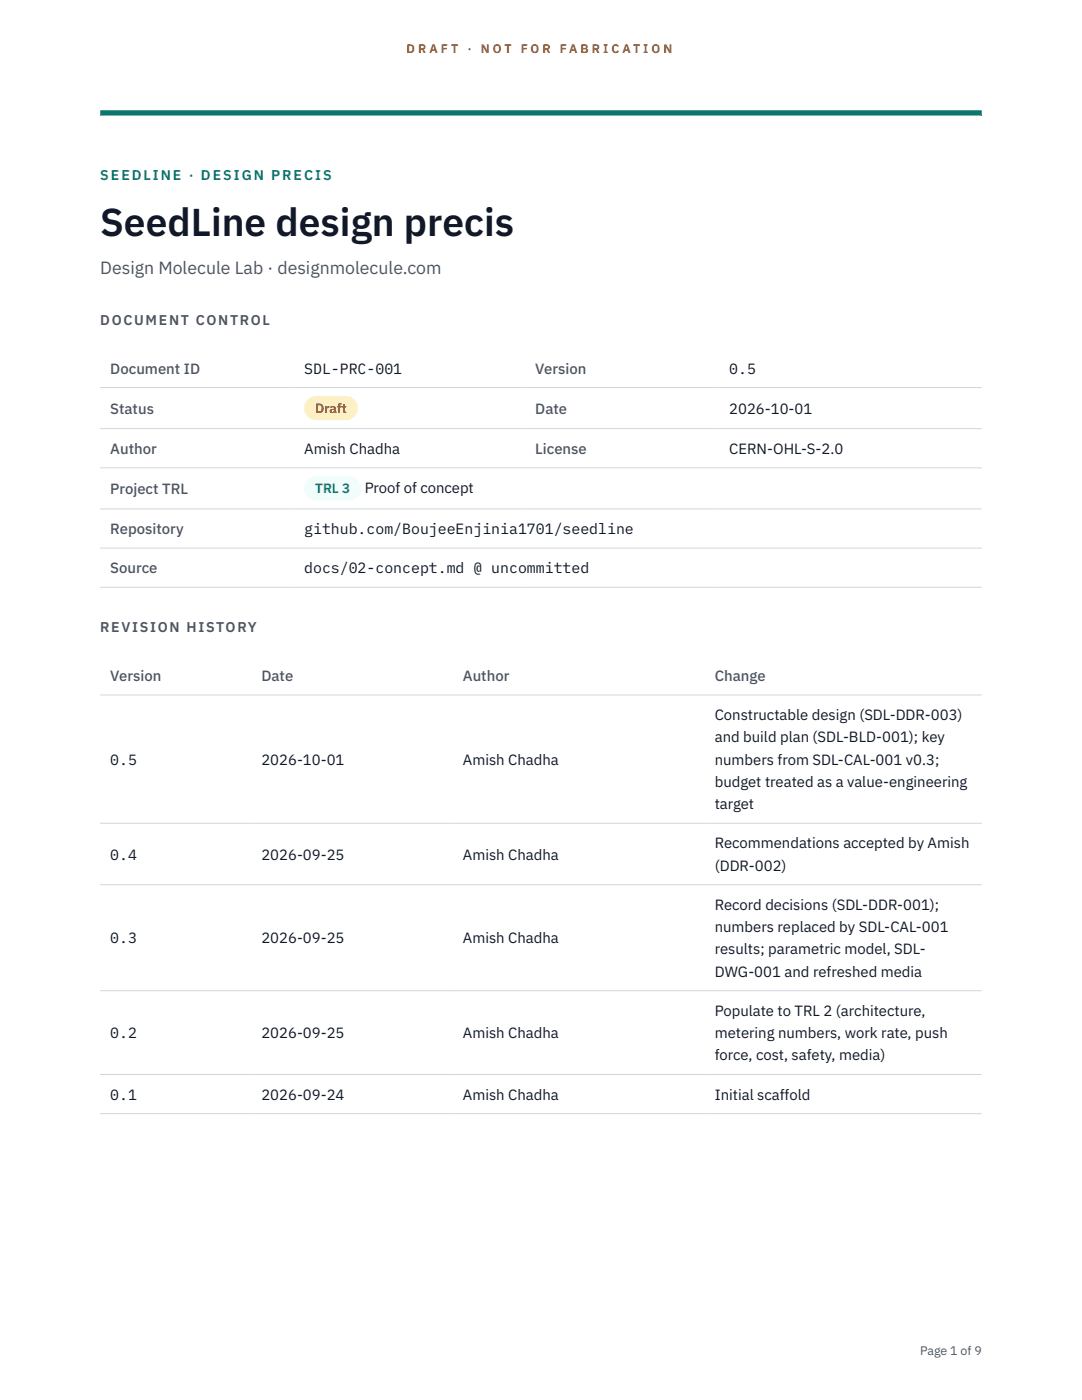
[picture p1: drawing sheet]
<svg xmlns="http://www.w3.org/2000/svg" width="216mm" height="279mm" viewBox="0 0 216 279" stroke-linecap="round" stroke-linejoin="round" font-family="sans-serif">
<defs><g id="words">
<text font-size="7.8" fill="#111827" x="20" y="47.1">SeedLine design precis</text>
<text font-size="3.5" fill="#4b5563" x="20" y="54.6">Design Molecule Lab · designmolecule.com</text>
<g font-size="3" fill="#4b5563">
<text x="22" y="74.5">Document ID</text>
<text x="106.8" y="74.5">Version</text>
<text x="22" y="82.6">Status</text>
<text x="106.8" y="82.6">Date</text>
<text x="22" y="90.6">Author</text>
<text x="106.8" y="90.6">License</text>
<text x="22" y="98.6">Project TRL</text>
<text x="22" y="106.6">Repository</text>
<text x="22" y="114.4">Source</text>
<text x="22" y="135.9">Version</text>
<text x="52.2" y="135.9">Date</text>
<text x="92.4" y="135.9">Author</text>
<text x="142.6" y="135.9">Change</text>
</g>
<g font-size="3" fill="#111827">
<text x="60.7" y="74.5">SDL-PRC-001</text>
<text x="145.5" y="74.5">0.5</text>
<text x="145.5" y="82.6">2026-10-01</text>
<text x="60.7" y="90.6">Amish Chadha</text>
<text x="145.5" y="90.6">CERN-OHL-S-2.0</text>
<text x="72.8" y="98.5">Proof of concept</text>
<text x="60.7" y="106.6">github.com/BoujeeEnjinia1701/seedline</text>
<text x="60.7" y="114.4">docs/02-concept.md @ uncommitted</text>
<text x="142.6" y="143.7">Constructable design (SDL-DDR-003)</text>
<text x="142.6" y="148.2">and build plan (SDL-BLD-001); key</text>
<text x="22" y="152.6">0.5</text>
<text x="52.2" y="152.6">2026-10-01</text>
<text x="92.4" y="152.6">Amish Chadha</text>
<text x="142.6" y="152.6">numbers from SDL-CAL-001 v0.3;</text>
<text x="142.6" y="157.1">budget treated as a value-engineering</text>
<text x="142.6" y="161.5">target</text>
<text x="22" y="171.5">0.4</text>
<text x="52.2" y="171.5">2026-09-25</text>
<text x="92.4" y="171.5">Amish Chadha</text>
<text x="142.6" y="169.3">Recommendations accepted by Amish</text>
<text x="142.6" y="173.8">(DDR-002)</text>
<text x="142.6" y="181.6">Record decisions (SDL-DDR-001);</text>
<text x="22" y="188.3">0.3</text>
<text x="52.2" y="188.3">2026-09-25</text>
<text x="92.4" y="188.3">Amish Chadha</text>
<text x="142.6" y="186">numbers replaced by SDL-CAL-001</text>
<text x="142.6" y="190.5">results; parametric model, SDL-</text>
<text x="142.6" y="194.9">DWG-001 and refreshed media</text>
<text x="142.6" y="202.7">Populate to TRL 2 (architecture,</text>
<text x="22" y="207.2">0.2</text>
<text x="52.2" y="207.2">2026-09-25</text>
<text x="92.4" y="207.2">Amish Chadha</text>
<text x="142.6" y="207.2">metering numbers, work rate, push</text>
<text x="142.6" y="211.6">force, cost, safety, media)</text>
<text x="22" y="219.5">0.1</text>
<text x="52.2" y="219.5">2026-09-24</text>
<text x="92.4" y="219.5">Amish Chadha</text>
<text x="142.6" y="219.5">Initial scaffold</text>
</g>
<text font-size="2.8" fill="#0f766e" x="20" y="36">SEEDLINE · DESIGN PRECIS</text>
<g font-size="2.8" fill="#4b5563">
<text x="20" y="64.8">DOCUMENT CONTROL</text>
<text x="20" y="126.2">REVISION HISTORY</text>
</g>
<text font-size="2.7" fill="#92400e" x="62.9" y="82.5">Draft</text>
<text font-size="2.7" fill="#0f766e" x="62.9" y="98.5">TRL 3</text>
<g font-size="2.5" fill="#b45309">
<text x="81.1" y="10.5">D R A F T</text>
<text x="93.3" y="10.5">·</text>
<text x="95.9" y="10.5">N O T</text>
<text x="103.9" y="10.5">F O R</text>
<text x="111.7" y="10.5">F A B R I C A T I O N</text>
</g>
<text font-size="2.5" fill="#4b5563" x="183.6" y="270.3">Page 1 of 9</text>
</g></defs>
<path d="M20 23.1h175.9zM20 22h175.9v1.1h-175.9z" fill-rule="evenodd" fill="#0f766e"/>
<path d="M20 77.3h175.9M20 85.5h175.9M20 93.4h175.9M20 101.6h175.9M20 109.4h175.9M20 117.2h175.9M20 138.7h175.9M20 164.3h175.9M20 176.6h175.9M20 197.7h175.9M20 214.4h175.9M20 222.3h175.9" fill="none" stroke="#d1d5db" stroke-width=".2"/>
<path d="M60.7 79h10.7v4.9h-10.7z" fill="#fef3c7"/>
<path d="M60.7 95.1h11.4v4.8h-11.4z" fill="#f0fdfa"/>
<use href="#words"/>
</svg>
